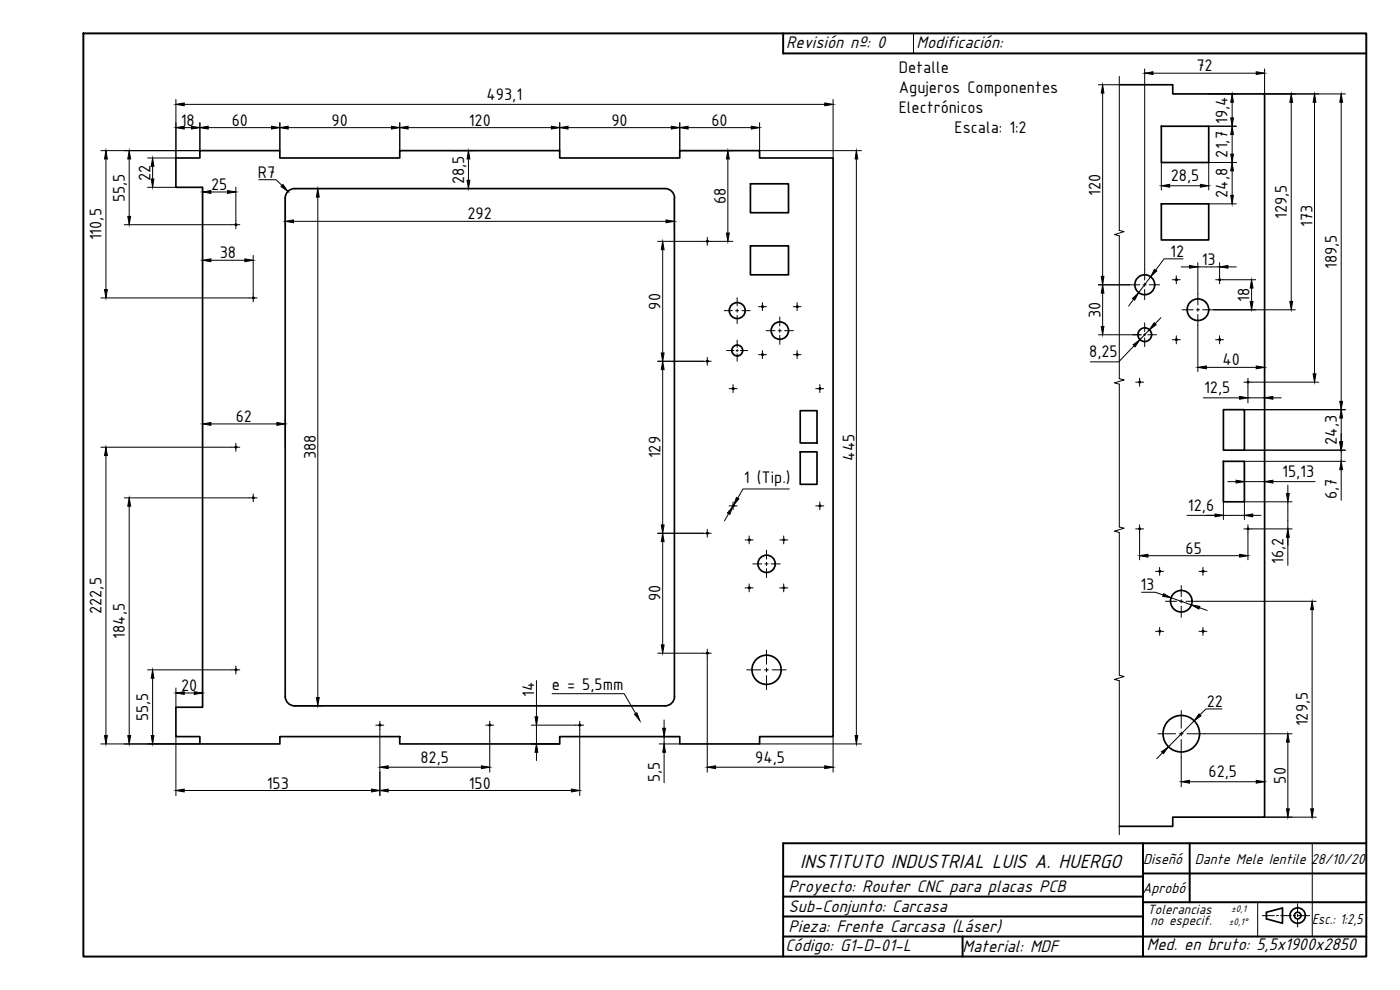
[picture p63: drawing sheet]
<svg xmlns="http://www.w3.org/2000/svg" width="420mm" height="297mm" viewBox="0 0 420 297" stroke-linecap="round" stroke-linejoin="round" font-family="sans-serif">
<defs><g id="words">
<text font-size="6.4" x="240.2" y="260.3">INSTITUTO INDUSTRIAL LUIS A. HUERGO</text>
<g font-size="5.6">
<text x="236" y="14.3">Revisión nº: 0</text>
<text x="275.1" y="14.3">Modificación:</text>
<text x="236.7" y="267.5">Proyecto: Router CNC para placas PCB</text>
<text x="236.7" y="273.5">Sub-Conjunto: Carcasa</text>
<text x="236.7" y="279.6">Pieza: Frente Carcasa (Láser)</text>
<text x="235.7" y="285.4">Código: G1-D-01-L</text>
<text x="288.9" y="285.6">Material: MDF</text>
<text x="344.2" y="285.1">Med. en bruto: 5,5x1900x2850</text>
</g>
<g font-size="5.4">
<text x="269.7" y="21.9">Detalle</text>
<text x="359.1" y="21.3">72</text>
<text x="269.7" y="27.8">Agujeros Componentes</text>
<text x="146" y="30">493,1</text>
<text x="269.7" y="33.9">Electrónicos</text>
<text x="54.3" y="37.7">18</text>
<text x="69.6" y="37.7">60</text>
<text x="99.5" y="37.7">90</text>
<text x="140.7" y="37.7">120</text>
<text x="183.5" y="37.7">90</text>
<text x="213.5" y="37.7">60</text>
<text x="286.5" y="39.8">Escala: 1:2</text>
<text x="368.4" y="37.2" transform="rotate(-90 368.4 37.2)">19,4</text>
<text x="368.4" y="47.3" transform="rotate(-90 368.4 47.3)">21,7</text>
<text x="77.3" y="53.3">R7</text>
<text x="45.2" y="54.3" transform="rotate(-90 45.2 54.3)">22</text>
<text x="63.3" y="57">25</text>
<text x="139.3" y="55.2" transform="rotate(-90 139.3 55.2)">28,5</text>
<text x="330.3" y="58.7" transform="rotate(-90 330.3 58.7)">120</text>
<text x="351.4" y="54.4">28,5</text>
<text x="368.4" y="59.4" transform="rotate(-90 368.4 59.4)">24,8</text>
<text x="37.5" y="60.6" transform="rotate(-90 37.5 60.6)">55,5</text>
<text x="140.3" y="65.8">292</text>
<text x="217.8" y="61.2" transform="rotate(-90 217.8 61.2)">68</text>
<text x="386.2" y="65.7" transform="rotate(-90 386.2 65.7)">129,5</text>
<text x="393.9" y="68" transform="rotate(-90 393.9 68)">173</text>
<text x="30.5" y="72.1" transform="rotate(-90 30.5 72.1)">110,5</text>
<text x="66" y="77.5">38</text>
<text x="351.2" y="77">12</text>
<text x="360.7" y="79.4">13</text>
<text x="401.2" y="80.7" transform="rotate(-90 401.2 80.7)">189,5</text>
<text x="198.2" y="92.9" transform="rotate(-90 198.2 92.9)">90</text>
<text x="330.3" y="95.4" transform="rotate(-90 330.3 95.4)">30</text>
<text x="375" y="90.5" transform="rotate(-90 375 90.5)">18</text>
<text x="326.9" y="107.3">8,25</text>
<text x="366.9" y="109.6">40</text>
<text x="361.4" y="118.1">12,5</text>
<text x="70.7" y="126.6">62</text>
<text x="94.7" y="137.9" transform="rotate(-90 94.7 137.9)">388</text>
<text x="198.2" y="137.5" transform="rotate(-90 198.2 137.5)">129</text>
<text x="401.2" y="133.5" transform="rotate(-90 401.2 133.5)">24,3</text>
<text x="256.4" y="138.2" transform="rotate(-90 256.4 138.2)">445</text>
<text x="384.8" y="143.2">15,13</text>
<text x="223.3" y="145.1">1 (Tip.)</text>
<text x="401.2" y="149.8" transform="rotate(-90 401.2 149.8)">6,7</text>
<text x="356.5" y="153.3">12,6</text>
<text x="355.8" y="166.1">65</text>
<text x="385.2" y="169.3" transform="rotate(-90 385.2 169.3)">16,2</text>
<text x="342.3" y="177.1">13</text>
<text x="30.5" y="184.2" transform="rotate(-90 30.5 184.2)">222,5</text>
<text x="198.2" y="180.5" transform="rotate(-90 198.2 180.5)">90</text>
<text x="37.5" y="191.6" transform="rotate(-90 37.5 191.6)">184,5</text>
<text x="54.4" y="207.3">20</text>
<text x="160.4" y="209" transform="rotate(-90 160.4 209)">14</text>
<text x="165.7" y="207.2">e = 5,5mm</text>
<text x="362.2" y="212.1">22</text>
<text x="44.4" y="216.4" transform="rotate(-90 44.4 216.4)">55,5</text>
<text x="392.5" y="218" transform="rotate(-90 392.5 218)">129,5</text>
<text x="126.2" y="228.9">82,5</text>
<text x="226.7" y="228.9">94,5</text>
<text x="362.7" y="233.2">62,5</text>
<text x="80.1" y="236.6">153</text>
<text x="140.7" y="236.6">150</text>
<text x="198" y="234.6" transform="rotate(-90 198 234.6)">5,5</text>
<text x="385.9" y="235.1" transform="rotate(-90 385.9 235.1)">50</text>
</g>
<g font-size="4.8">
<text x="343.1" y="259.3">Diseñó</text>
<text x="358.6" y="259.3">Dante Mele Ientile 28/10/20</text>
<text x="342.9" y="267.9">Aprobó</text>
<text x="393.8" y="277.1">Esc.: 1:2,5</text>
</g>
<g font-size="4.5">
<text x="344.4" y="274.2">Tolerancias</text>
<text x="345.3" y="277.6">no especif.</text>
</g>
<g font-size="3.2">
<text x="369.5" y="273.7">±0,1</text>
<text x="368.8" y="277.6">±0,1°</text>
</g>
</g></defs>
<!-- layer: 0 -->
<path d="M25 10h385v277h-385zM235 10v6M343 253v34M357 253v17.7M410 253h-175v34M235 275h108M235 269h108M235 263h108M343 270.7h67M343 262.1h67M235 281h175M288.9 281v6" fill="none" stroke="#000" stroke-width=".59"/>
<g fill="none" stroke="#000" stroke-width=".51">
<path d="M380.1 273.7l4.8-1.3v4.6l-4.8-1.3z"/>
<circle cx="389.4" cy="274.7" r="2.31"/>
<circle cx="389.4" cy="274.7" r=".99"/>
</g>
<g fill="none" stroke="#000" stroke-width=".3">
<path d="M274.2 10v6M52.8 29.8v17.6h-8.5M55.3 38.3h2.2M55.3 31.3h192.2M60 36.8v8.4h-29.7M62.5 38.3h19M84 36.8v8.4M86.5 38.3h31M120 36.8v8.4M122.5 38.3h43M168 36.8v8.4M170.5 38.3h31"/>
<path d="M204 36.8v8.4M206.5 38.3h19M228 36.8v8.4h30.5M250 29.8v17.6M329.6 25.4h6.3M330.9 27.9v55M335.9 22.9v46.2l1.5 .4-2.9 .9 1.4 .4v42.8l1.5 .4-2.9 .9 1.4 .4v42.8l1.5 .4-2.9 .9 1.4 .4v42.8l1.5 .4-2.9 .9 1.4 .3v46.2M343.5 20.7v63.3M346 22h31M362.8 37.9h8.2M362.8 28.2h8.2M369.8 30.7v4.7"/>
<path d="M379.5 20.7v7.5h24.3M387.5 30.7v59.8M394.5 30.7v81.5M402.5 30.7v89.7M31.8 47.7v39.2M38.8 47.7v17.2M44.3 56.2h8.5M45.8 49.9v3.8M60.8 56.1v11.6M63.3 57.6h5M70.8 56.1v12.5M77.7 53.9h5.1l1.8 1.8"/>
<path d="M135.6 45.2h6.5M135.6 56.6h6.5M140.6 47.7v6.4M257 47.7v173M348.5 48.8v8.2M351 55.7h9.3M369.8 40.4v5.9M369.8 51.3v7.3M371 48.8h-8.2v8.2M37.3 67.4h34.7M197.4 72.4h16M198.9 74.9v31"/>
<path d="M212.3 71.2v2.4M355 77.7h-5.7l-2.5 3.4M359.5 78.8v12.7M362.8 61.2h8.2M366 78.8v6.3M30.3 89.4h46.9M76 88.2v2.4M217.3 93.2h2.5M220.8 93.2h.9M221.2 89.3v2.5M221.2 92.7v1M221.2 94.6v2.5"/>
<path d="M222.7 93.2h2.4M227.6 92h2.4M228.8 90.8v2.4M229.9 99.2h2.7M233.6 99.2h.9M234 95.1v2.7M234 98.7v1M235.5 99.2h2.6M238 92h2.4M239.2 90.8v2.4M329.6 85.5h12.5M330.9 88v9.9"/>
<path d="M340.2 89.8l-1.5 2M343 85.5h1M343.5 84.9v1M343.5 86.9v3M343.5 96.9v2.6M344.9 85.5h3.1M344.9 99l-2.8 2.9M345.3 83l-3.6 4.8M348.4 95.3l-1.7 1.8M351.8 83.9h2.4M353 82.7v2.4M354.5 80.1h2.5"/>
<path d="M354.8 92.9h3.3M359 92.9h1M359.5 92.4v1M359.5 94.3v17.2M359.5 80.1h6.5M360.9 92.9h27.8M364.8 83.9h12.1M368.5 80.1h2.5M375.6 86.4v4.1M379.5 97.7v13.8M197.4 108.4h16M198.9 110.9v46.6"/>
<path d="M212.3 107.2v2.4M218.1 105.2h2.2M218.8 116.6h2.4M220 115.4v2.4M220.9 105.2h.6M221.2 102.1v2.2M221.2 104.9v.6M221.2 106.2v2.2M222.2 105.2h2.2M227.6 106.4h2.4M228.8 105.2v2.4M234 100.6v2.7"/>
<path d="M238 106.4h2.4M239.2 105.2v2.4M244.8 116.6h2.4M246 115.4v2.4M329.6 100.4h13M340.4 103.7l-4.7 4.9h-8.5M340.8 114.7h2.4M342 113.5v2.4M343.2 100.4h.6M343.5 100.1v.6M343.5 101.4v2.6M344.5 100.4h2.6"/>
<path d="M351.8 101.9h2.4M353 100.7v2.5M361.1 119.4h10.9M362 110.2h15M364.8 101.9h2.4M366 100.7v2.5M373.3 114.7h22.5M374.5 113.5v7.4M374.5 119.4h5M379.5 117v3.9M382 119.4h2.5M30.3 134.2h41.7"/>
<path d="M31.8 136.7v84M60.8 125.7v8.5M63.3 127.2h19.8M70.8 133v2.4M85.6 125.7v8.5M367.2 138.4v17.5M373.5 122.9h30.3M373.5 135.1h30.3M379.5 138.4v7.6M402.5 125.4v7.2M402.5 135.1v3.3M403.8 138.4h-30.3v17.5"/>
<path d="M37.3 149.4h39.9M38.8 151.9v68.8M76 148.2v2.4M212.3 158.8v2.4M218.7 154.1l-1.3 2.2M218.8 151.8h2.4M220 150.6v2.4M220.1 151.6l-.2 .4M236.9 146.7h-13.9l-1.6 2.8M244.8 151.8h2.4M246 150.6v2.4M340.8 158.7h2.4"/>
<path d="M342 157.5v10.5M356.2 154.6h17.3M368.5 144.5h2.5M373.3 158.7h14.5M373.5 150.6h14.3M373.5 144.5h6M374.5 157.5v10.5M376 154.6h2.5M382 144.5h12.7M386.5 145.6v2.5M386.5 150.6v19M402.5 140.9v9.2"/>
<path d="M197.4 160h16M198.9 162.5v31M223.6 176.4h2.4M223.6 162h2.4M224.8 160.8v2.4M224.8 175.2v2.4M225.9 169.2h2.7M229.5 169.2h1M230 165.1v2.7M230 168.7v1M230 170.6v2.7M231.4 169.2h2.7"/>
<path d="M234 176.4h2.4M234 162h2.4M235.2 160.8v2.4M235.2 175.2v2.4M342.6 177.7h4.1l2.4 .8M344.5 166.7h27.5M346.8 171.4h2.4M348 170.3v2.3M351.5 179.4l6.1 2.1M354.5 175.7v3.3M354.5 179.9v1M359.8 171.4h2.4"/>
<path d="M361 170.3v2.3M70.8 199.8v2.4M197.4 196h16M212.3 194.8v36.9M230 195.1v4.2M346.8 189.4h2.4M348 188.2v2.4M349.8 180.4h3.3M354 180.4h1M354.5 181.8v3.4M355.9 180.4h39.1M359.8 189.4h2.4"/>
<path d="M360 182.3l2.3 .9M361 188.2v2.4M393.8 182.9v59.8M44.3 201h27.7M45.8 203.5v17.2M52.8 206.4v5.8M55.3 207.9h3M60.8 206.4v5.8M112.8 217.6h2.4M114 216.4v22.3M145.8 217.6h2.4M147 216.4v15.3"/>
<path d="M159.5 217.6h15.7M161 204.2v10.9M161 217.6v5.6M165.7 208.1h21.6l3.5 6M174 216.4v22.3M199.3 216v2.5M224.1 201h4.2M229.4 201h1.2M230 201h.1M230 200.4v1.2M230 202.7v4.2M231.7 201h4.2"/>
<path d="M354.5 213.2v5.3M354.5 219.6v1.2M358.4 216.3l-7.8 7.8M366.7 212.7h-4.8l-1.8 1.8M30.3 223.2h29.7M52.8 221v17.7M55.3 237.2h56.2M116.5 230.2h28M116.5 237.2h55M159.5 223.2h8.5M161 225.7v2.5M197.8 223.2h6.2"/>
<path d="M197.8 221h6.2M199.3 221v2.2M199.3 225.7v9.2M214.8 230.2h32.7M228 223.2h30.5M250 221v10.7M347.5 220.2h5.3M348.9 225.9l-1.8 1.8M353.9 220.2h1.2M354.5 220.2h.1M354.5 221.9v14.1M356.2 220.2h31.6"/>
<path d="M357 234.6h20M379.5 220.2v15.8M386.5 222.7v20M379.5 245.2h15.5M393.8 253v28M377.4 270.7v10.3M378.8 274.7h3.6M383.1 274.7h.6M384.3 274.7h3.2M388.2 274.7h.6M389.4 271.2v2.5M389.4 274.3v.7"/>
<path d="M389.4 275.6v2.5M389.4 274.7h3.6"/>
</g>
<!-- layer: DIBUJO -->
<path d="M235 16h175" fill="none" stroke="#000" stroke-width=".59"/>
<!-- layer: 0 -->
<g fill="#000" stroke="#000" stroke-width=".3">
<path d="M52.8 38.3l2.5-.4v.8zM52.8 31.3l2.5-.4v.8zM57.5 37.9l2.5 .4-2.5 .4zM60 38.3l2.5-.4v.8zM81.5 37.9l2.5 .4-2.5 .4zM84 38.3l2.5-.4v.8zM117.5 37.9l2.5 .4-2.5 .4zM120 38.3l2.5-.4v.8zM165.5 37.9l2.5 .4-2.5 .4zM168 38.3l2.5-.4v.8zM201.5 37.9l2.5 .4-2.5 .4zM204 38.3l2.5-.4v.8z"/>
<path d="M225.5 37.9l2.5 .4-2.5 .4zM247.5 30.9l2.5 .4-2.5 .4zM330.9 25.4l.4 2.5h-.8zM343.5 22l2.5-.5v.8zM369.4 35.4h.8l-.4 2.5zM369.8 28.2l.4 2.5h-.8zM377 21.5l2.5 .5-2.5 .3zM387.5 28.2l.4 2.5h-.8zM394.5 28.2l.4 2.5h-.8zM402.5 28.2l.4 2.5h-.8zM31.8 45.2l.4 2.5h-.8zM38.8 45.2l.4 2.5h-.8z"/>
<path d="M45.8 47.4l.4 2.5h-.8zM45.4 53.7h.8l-.4 2.5zM60.8 57.6l2.5-.4v.8zM68.3 57.2l2.5 .4-2.5 .4zM84.3 56l.6-.6 1.5 2zM140.6 45.2l.4 2.5h-.8zM140.2 54.1h.8l-.4 2.5zM257 45.2l.4 2.5h-.8zM348.5 55.7l2.5-.4v.9zM360.3 55.3l2.5 .4-2.5 .5zM369.8 37.9l.4 2.5h-.8zM369.4 46.3h.8l-.4 2.5z"/>
<path d="M369.8 48.8l.4 2.5h-.8zM369.4 58.6h.8l-.4 2.6zM38.4 64.9h.8l-.4 2.5zM198.9 72.4l.4 2.5h-.8zM357 79.7l2.5 .4-2.5 .4zM366 80.1l2.5-.4v.8zM31.4 86.9h.8l-.4 2.5zM330.5 82.9h.8l-.4 2.6zM330.9 85.5l.4 2.5h-.8zM330.5 97.9h.8l-.4 2.5zM339.9 89.6l1.8-1.8-1.2 2.3zM346.4 96.8l.6 .6-2.1 1.6z"/>
<path d="M346.5 80.8l.6 .5-1.8 1.7zM375.2 90.5h.8l-.4 2.4zM375.6 83.9l.4 2.5h-.8zM387.1 90.5h.8l-.4 2.4zM198.5 105.9h.8l-.4 2.5zM198.9 108.4l.4 2.5h-.8zM340.1 103.4l2-1.5-1.4 2.1zM359.5 110.2l2.5-.4v.8zM372 118.9l2.5 .5-2.5 .4zM377 109.8l2.5 .4-2.5 .4zM379.5 119.4l2.5-.5v.9zM394.1 112.2h.8l-.4 2.5z"/>
<path d="M31.8 134.2l.4 2.5h-.8zM60.8 127.2l2.5-.4v.8zM83.1 126.8l2.5 .4-2.5 .4zM402.1 120.4h.8l-.4 2.5zM402.5 122.9l.4 2.5h-.8zM402.1 132.6h.8l-.4 2.5zM38.8 149.4l.4 2.5h-.8zM198.5 157.5h.8l-.4 2.5zM219.9 152l-.9 2.3-.7-.4zM221 149.3l.7 .4-1.6 1.9zM364.7 154.2l2.5 .4-2.5 .5zM371 144.1l2.5 .4-2.5 .4z"/>
<path d="M373.5 154.6l2.5-.4v.9zM379.5 144.5l2.5-.4v.8zM386.1 148.1h.8l-.4 2.5zM402.5 138.4l.4 2.5h-.8zM198.9 160l.4 2.5h-.8zM342 166.7l2.5-.4v.9zM349.2 178.1l2.3 1.3-2.5-.5zM372 166.3l2.5 .4-2.5 .5zM386.5 158.7l.4 2.5h-.8zM198.5 193.5h.8l-.4 2.5zM357.6 181.5l2.5 .4-.3 .8zM393.8 180.4l.4 2.5h-.8z"/>
<path d="M45.8 201l.4 2.5h-.8zM52.8 207.9l2.5-.4v.9zM58.3 207.5l2.5 .4-2.5 .5zM160.6 215.1h.8l-.4 2.5zM190.4 214.3l.7-.4 .9 2.3zM198.9 218.5h.8l-.4 2.5zM359.8 214.2l.6 .6-2 1.5zM31.4 220.7h.8l-.4 2.5zM38.4 220.7h.8l-.4 2.5zM45.4 220.7h.8l-.4 2.5zM52.8 237.2l2.5-.4v.8zM111.5 236.8l2.5 .4-2.5 .4z"/>
<path d="M114 237.2l2.5-.4v.8zM114 230.2l2.5-.4v.8zM144.5 229.8l2.5 .4-2.5 .4zM161 223.2l.4 2.5h-.8zM171.5 236.8l2.5 .4-2.5 .4zM199.3 223.2l.4 2.5h-.8zM212.3 230.2l2.5-.4v.8zM247.5 229.8l2.5 .4-2.5 .4zM256.6 220.7h.8l-.4 2.5zM348.6 225.6l2-1.5-1.4 2zM354.5 234.6l2.5-.5v.9zM377 234.1l2.5 .5-2.5 .4z"/>
<path d="M386.5 220.2l.4 2.5h-.8zM386.1 242.7h.8l-.4 2.5zM393.4 242.7h.8l-.4 2.5z"/>
</g>
<!-- layer: Visible (ISO) -->
<g fill="none" stroke="#000" stroke-width=".51">
<path d="M335.9 25.4h16.1v2.8h27.5v217h-27.5v2.7h-16.1M348.5 37.9h14.3v10.9h-14.3zM52.8 47.4h7.2v-2.2h24v2.2h36v-2.2h48v2.2h36v-2.2h24v2.2h22v173.6h-22v2.2h-24v-2.2h-36v2.2h-48v-2.2h-36v2.2h-24v-2.2h-7.2v-8.8h8v-156h-8zM199.6 56.6h-111.2a2.81 2.81 0 0 0-2.8 2.8v149.6a2.82 2.82 0 0 0 2.8 2.8h111.2M199.6 56.6a2.75 2.75 0 0 1 2.8 2.8v149.6a2.81 2.81 0 0 1-2.8 2.8M225.2 55.1h11.4v8.7h-11.4zM225.2 73.8h11.4v8.7h-11.4zM348.5 61.2h14.3v10.8h-14.3zM240.2 135.6h5v9.7h-5zM240.2 123.2h5v9.7h-5zM367.2 138.4h6.3v12.2h-6.3zM367.2 122.9h6.3v12.2h-6.3z"/>
<circle cx="70.8" cy="67.4" r=".19"/>
<circle cx="212.3" cy="72.4" r=".19"/>
<circle cx="76" cy="89.4" r=".19"/>
<circle cx="221.3" cy="93.2" r="2.39"/>
<circle cx="228.8" cy="92" r=".19"/>
<circle cx="234" cy="99.2" r="2.6"/>
<circle cx="239.2" cy="92" r=".19"/>
<circle cx="343.6" cy="85.4" r="2.98"/>
<circle cx="353" cy="83.9" r=".19"/>
<circle cx="359.5" cy="92.9" r="3.2"/>
<circle cx="366" cy="83.9" r=".19"/>
<circle cx="212.3" cy="108.4" r=".19"/>
<circle cx="220" cy="116.6" r=".19"/>
<circle cx="221.3" cy="105.2" r="1.63"/>
<circle cx="228.8" cy="106.4" r=".19"/>
<circle cx="239.2" cy="106.4" r=".19"/>
<circle cx="246.1" cy="116.6" r=".19"/>
<circle cx="342" cy="114.6" r=".19"/>
<circle cx="343.6" cy="100.4" r="2.05"/>
<circle cx="353" cy="101.9" r=".19"/>
<circle cx="366" cy="101.9" r=".19"/>
<circle cx="374.5" cy="114.6" r=".19"/>
<circle cx="70.8" cy="134.2" r=".19"/>
<circle cx="76" cy="149.4" r=".19"/>
<circle cx="212.3" cy="160" r=".19"/>
<circle cx="220" cy="151.8" r=".19"/>
<circle cx="246.1" cy="151.8" r=".19"/>
<circle cx="342" cy="158.7" r=".19"/>
<circle cx="374.5" cy="158.7" r=".19"/>
<circle cx="224.9" cy="176.4" r=".19"/>
<circle cx="224.9" cy="162" r=".19"/>
<circle cx="230.1" cy="169.2" r="2.6"/>
<circle cx="235.2" cy="176.4" r=".19"/>
<circle cx="235.2" cy="162" r=".19"/>
<circle cx="348" cy="171.4" r=".19"/>
<circle cx="361" cy="171.4" r=".19"/>
<circle cx="212.3" cy="196" r=".19"/>
<circle cx="348" cy="189.4" r=".19"/>
<circle cx="354.5" cy="180.4" r="3.2"/>
<circle cx="361" cy="189.4" r=".19"/>
<circle cx="70.8" cy="201" r=".19"/>
<circle cx="114" cy="217.6" r=".19"/>
<circle cx="147" cy="217.6" r=".19"/>
<circle cx="174" cy="217.6" r=".19"/>
<circle cx="230.1" cy="201" r="4.4"/>
<circle cx="354.5" cy="220.1" r="5.5"/>
</g>
<path d="M85.6 59.4v8.5M88.4 56.6h8.5M95.4 59.1v150.2M202.4 59.4v8.5M204 45.2h15.9M218.4 47.7v22.2M60.8 76.6v9.5M63.3 78.1h10.2M76 76.6v11.6M88.1 66.4h111.8M213.4 72.4h6.5M88.4 211.8h8.5" fill="none" stroke="#000" stroke-width=".3"/>
<path d="M95.4 56.6l.4 2.5h-.8zM218.4 45.2l.5 2.5h-.9zM60.8 78.1l2.5-.4v.8zM73.5 77.7l2.5 .4-2.5 .4zM85.6 66.4l2.5-.4v.8zM199.9 66l2.5 .4-2.5 .4zM218 69.9h.9l-.5 2.5zM95 209.3h.8l-.4 2.5z" fill="#000" stroke="#000" stroke-width=".3"/>
<use href="#words"/>
</svg>
